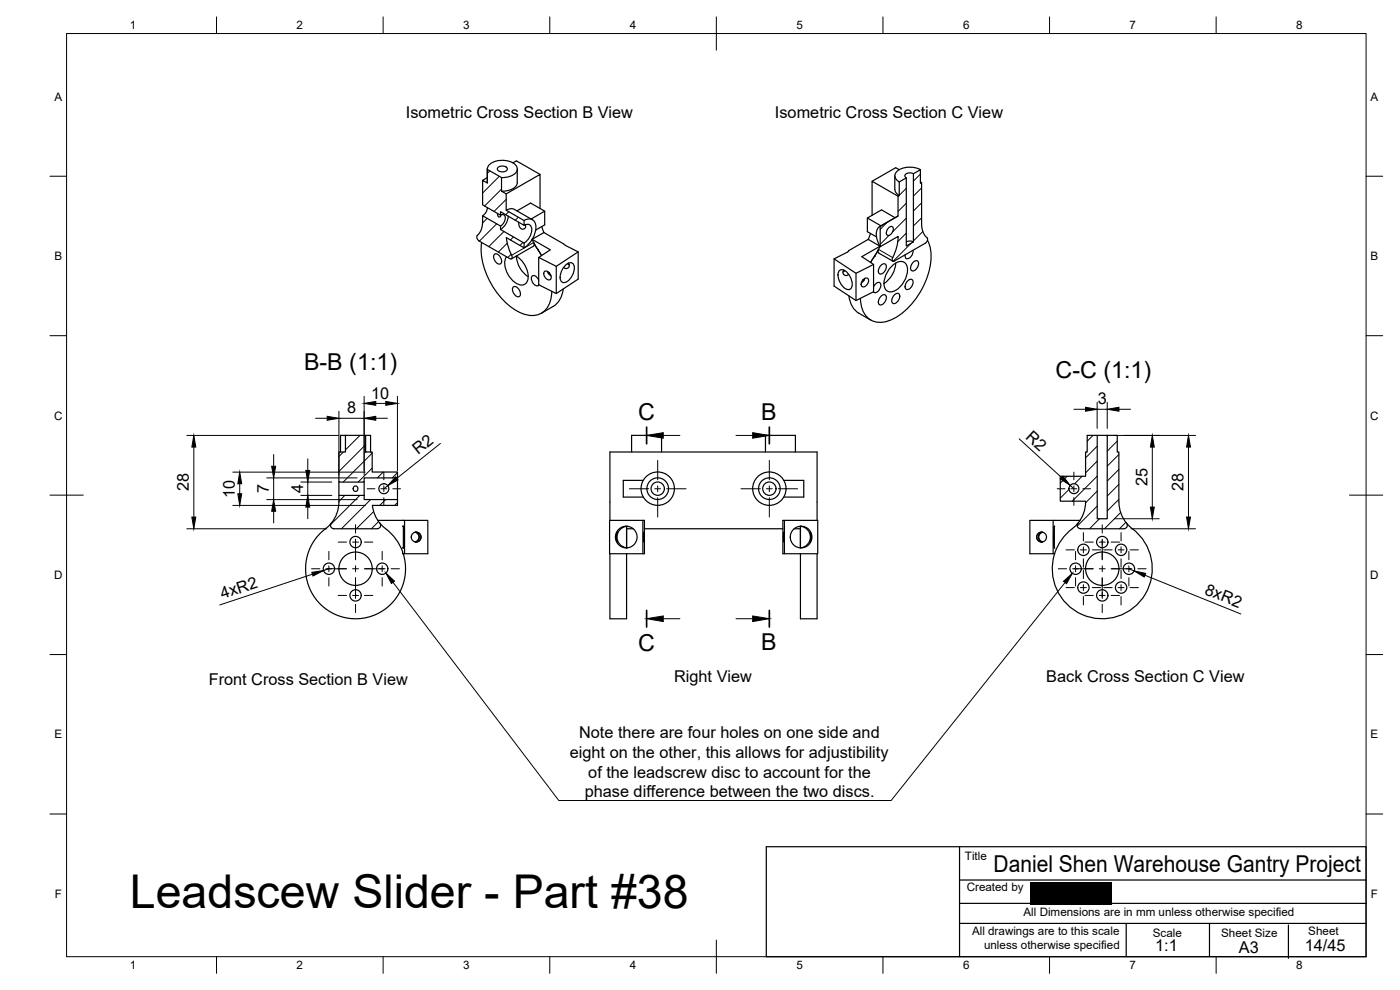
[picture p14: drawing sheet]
<svg xmlns="http://www.w3.org/2000/svg" width="420mm" height="297mm" viewBox="0 0 420 297" stroke-linecap="round" stroke-linejoin="round" font-family="sans-serif">
<defs><g id="words">
<text font-size="14" x="39" y="272.4">Leadscew Slider - Part #38</text>
<g font-size="7">
<text x="91.2" y="110.9">B-B (1:1)</text>
<text x="316.8" y="113.4">C-C (1:1)</text>
<text x="191.5" y="126.1">C</text>
<text x="228.5" y="126.1">B</text>
<text x="191.5" y="195.2">C</text>
<text x="228.5" y="195.1">B</text>
<text x="298.2" y="261.7">Daniel Shen Warehouse Gantry Project</text>
</g>
<g font-size="4.9">
<text x="121.8" y="35.5">Isometric Cross Section B View</text>
<text x="232.6" y="35.5">Isometric Cross Section C View</text>
<text x="111.4" y="119.6">10</text>
<text x="104.1" y="124">8</text>
<text x="329.4" y="121.3">3</text>
<text x="307.6" y="131.3" transform="rotate(42 307.6 131.3)">R2</text>
<text x="125.5" y="136.6" transform="rotate(-39 125.5 136.6)">R2</text>
<text x="56.7" y="147.3" transform="rotate(-90 56.7 147.3)">28</text>
<text x="70.5" y="149.5" transform="rotate(-90 70.5 149.5)">10</text>
<text x="80.7" y="148" transform="rotate(-90 80.7 148)">7</text>
<text x="91" y="147.9" transform="rotate(-90 91 147.9)">4</text>
<text x="344.4" y="145.8" transform="rotate(-90 344.4 145.8)">25</text>
<text x="355.2" y="147.3" transform="rotate(-90 355.2 147.3)">28</text>
<text x="66.8" y="179.8" transform="rotate(-18 66.8 179.8)">4xR2</text>
<text x="361.3" y="178.2" transform="rotate(22 361.3 178.2)">8xR2</text>
<text x="62.7" y="205.5">Front Cross Section B View</text>
<text x="202.3" y="204.6">Right View</text>
<text x="314" y="204.8">Back Cross Section C View</text>
<text x="173.8" y="221.5">Note there are four holes on one side and</text>
<text x="171" y="227.4">eight on the other, this allows for adjustibility</text>
<text x="176.6" y="233.3">of the leadscrew disc to account for the</text>
<text x="175.5" y="239.2">phase difference between the two discs.</text>
<text x="346.7" y="285.3">1:1</text>
<text x="371.8" y="286">A3</text>
<text x="391.6" y="285.2">14/45</text>
</g>
<g font-size="3.5">
<text x="39" y="8.8">1</text>
<text x="89" y="8.8">2</text>
<text x="139" y="8.8">3</text>
<text x="189" y="8.8">4</text>
<text x="239" y="8.8">5</text>
<text x="289" y="8.8">6</text>
<text x="339" y="8.8">7</text>
<text x="389" y="8.8">8</text>
<text x="16.3" y="30.2">A</text>
<text x="411.3" y="30.2">A</text>
<text x="16.3" y="78">B</text>
<text x="411.3" y="78">B</text>
<text x="16.2" y="125.9">C</text>
<text x="411.2" y="125.9">C</text>
<text x="16.2" y="173.7">D</text>
<text x="411.2" y="173.7">D</text>
<text x="16.3" y="221.6">E</text>
<text x="411.3" y="221.6">E</text>
<text x="289.6" y="258">Title</text>
<text x="16.4" y="269.4">F</text>
<text x="290.1" y="267.3">Created by</text>
<text x="411.4" y="269.4">F</text>
<text x="307.2" y="274.9">All Dimensions are in mm unless otherwise specified</text>
<text x="291.7" y="280.6">All drawings are to this scale</text>
<text x="346" y="281.2">Scale</text>
<text x="366.5" y="281">Sheet Size</text>
<text x="392.6" y="280.7">Sheet</text>
<text x="295.3" y="284.8">unless otherwise specified</text>
<text x="39" y="290.8">1</text>
<text x="89" y="290.8">2</text>
<text x="139" y="290.8">3</text>
<text x="189" y="290.8">4</text>
<text x="239" y="290.8">5</text>
<text x="289" y="290.8">6</text>
<text x="339" y="290.8">7</text>
<text x="389" y="290.8">8</text>
</g>
</g></defs>
<g fill="none" stroke="#000" stroke-width=".36">
<path d="M146.2 50.8l4.3 2.5v4.1l1.4 .8v4.9l5.4 3.1v1.4l-7.1-4.1v1.1l-5.4-3.1v-7.4l1.4 .8zM146.2 50.7l.1 4.2M146.2 53.3l-1.4 .8M146.3 50.8a3.3 3.3 0 0 1 3.4-2.6 5.3 5.3 0 0 1 5.5 2 2.92 2.92 0 0 1-3.1 3l-1.6 .1M149.4 50.3a1.96 1.96 0 0 1 2.9 .3 1.69 1.69 0 0 1-2.9 .5zM151.9 58.2l10.2-5.9v10.3M153.9 48.9l1.1-.6 7.1 4M155.2 50.7l.1 4.1a3.9 3.9 0 0 1-4.2 2.6h-.6M268.5 52.8v4M268.6 56.8l.2 .8 1.1 1.1M269.5 58.9l-7.8-4.5v10.2M269.9 50.9l-1.1-.6-7.1 4.1"/>
<path d="M269.9 54.6l2.1-1.2v20.4l2.1-1.2v-20.5l2.1-1.2v4.1l.4-.2v12.3a5.4 5.4 0 0 0 1.8 4.4l-.1 .7-.4 .6-9.5 5.5-.6-.1v-.7a13.9 13.9 0 0 0 1.7-6.6l-5.3 3.1v-6.1l5.3-3.1v-5.9l.4-.2zM274.1 52.1a1.66 1.66 0 0 0-2.5 .8l.4 .5M276.2 54.6l.4 .2M276.2 50.9a6.4 6.4 0 0 0-7.3 .9 1.88 1.88 0 0 0 1 2.8M143.2 70.6v.9l.6 .8M144.6 72.7a22.6 22.6 0 0 0 8.4 19.1 9.1 9.1 0 0 0 9.2 2.3 7.2 7.2 0 0 0 3.4-6.7M146.3 62.3a3.1 3.1 0 0 1-1.4 2.4M148.4 76.3a1.87 1.87 0 0 1 2.1 2.1 .74 .74 0 0 1-.3 .8 .74 .74 0 0 1-.9-.1l-.9-1.1a1.54 1.54 0 0 1 0-1.7zM149.3 64l.2 .9 .3 .2 .4-.1 .1-.5M150.2 67.8l-5.4-3.1a7.7 7.7 0 0 1-1 5.3l-.6 .7M150.2 67.8v1.1l7.1 4v1.5l-5.3-3.1M150.2 64.6a.95 .95 0 0 1 1.2 0 .95 .95 0 0 1 .2 1.2l-.7 1.4-.7 .6"/>
<path d="M151.9 63.1l1.1-.4h1l5.8 3.2M152 71.3a18.3 18.3 0 0 0 1.7 5.8l-.2 .6-.5-.1-9.2-5.3M152.5 64.8a5.1 5.1 0 0 1-2.3 4M154.9 76.8a7.4 7.4 0 0 1 3.5 7.3 2.27 2.27 0 0 1-3.9 .6 7.1 7.1 0 0 1-2.8-7.2l.3-.5M155 76.9a7.8 7.8 0 0 0 3.5 6.1M155.2 63.3l4-2.4 4.3 2.5v4.1l-2.7 1.5M155.6 66.7l.2 1.1 .7 .9 .6 .1 .5-.3 .2-.5-.2-.6M157.3 66.2a2.16 2.16 0 0 1 2.5-.3 2.16 2.16 0 0 1 1 2.3 7.8 7.8 0 0 1-3.5 6.1M157.3 67.6a1.52 1.52 0 0 1 1.9 .1 1.52 1.52 0 0 1 .3 1.9l-.8 1.9-1.4 1.4M159.7 71.8l1.7 3M161.4 74.8l1.1 1.9M161.4 74.8l-1.2-2 .1 .6-.2 .5-6.6 3.8"/>
<path d="M161.7 77.2l5.2 2.7v8.2M162.6 68l.6 1.8M163.2 69.8l-3.5 2 5.4 3.1-3.4 2.3v8.2l5.2 2.7 6.6-4.4v-8.1l-3.8-2M163.2 69.8l5.9 3.4M163.5 63.4l-4.1 2.3M169.2 73.2l.5 .4M169.7 79.5a1.39 1.39 0 0 1 1.7-.7 1.39 1.39 0 0 1 1 1.6 4.6 4.6 0 0 1-3.2 4.4 1.96 1.96 0 0 1-.9-2.9l.6-1.3zM170.3 79.1l.6 .4M170.6 79l.3 .8-.3 .5-.8 .3-.6-.4M173.5 75.6l-6.6 4.3M250.3 77.7l6.6 4.3 5.3-2.7M260.3 65.4l4.1 2.4"/>
<path d="M260.6 71.8l-5.9 3.4-.4 .5-4 2v8.1l6.6 4.4 5.3-2.7v-8.2l-3.5-2.3 5.4-3.1-1.6 3 1.2-2.1-.2 .7 .2 .4 4.2 2.5M260.6 71.8l3.4 2M261.2 70l-.6 1.8M262.5 76.9l-1.2 1.8M264.2 67.9a3.5 3.5 0 0 0-.8 4.5l.8 1.6M264.4 79.6a.88 .88 0 0 1 1.5 0 2.22 2.22 0 0 1-1.8 2.6 1.62 1.62 0 0 1 .3-2.6zM266.7 68.3a.77 .77 0 0 1 1.3 0 1.95 1.95 0 0 1-1.6 2.3 1.42 1.42 0 0 1 .3-2.3zM267.6 79.9a3 3 0 0 1 4.2-.9 5.7 5.7 0 0 1-1.2 6.5l-.5 .6a3 3 0 0 1-4.2 .9 5.7 5.7 0 0 1 1.1-6.5zM268.6 65.3l-4-2.3-4.3 2.4v4.1l2.7 1.6M268.8 78.9a7.8 7.8 0 0 1-3.5 6.2M269.5 64.8l-5.5 3.2M272 72.6l1.3-.3 .8 .3"/>
<path d="M274 75.1a2.08 2.08 0 0 1-2 2.5l-.3-.5v-.6M274.1 78.7a.88 .88 0 0 1 1.5 0 2.22 2.22 0 0 1-1.8 2.6 1.62 1.62 0 0 1 .3-2.6zM278.3 72.1a14.5 14.5 0 0 1-.3 11.8 20.7 20.7 0 0 1-11.9 12.5 5.9 5.9 0 0 1-7.8-5.6l-.1-1.3M154 86.1a1.87 1.87 0 0 1 2.2 2.1 .74 .74 0 0 1-.4 .8 .74 .74 0 0 1-.8-.1l-1-1.1a1.54 1.54 0 0 1 0-1.7zM161.7 84.1a1.37 1.37 0 0 0-2.1-1.1 2.1 2.1 0 0 0 1.9 2.7l.2-.2M163.4 81.5a1.65 1.65 0 0 1 1.6 .6 1.65 1.65 0 0 1 .2 1.7 1.65 1.65 0 0 1-1.6-.6 1.65 1.65 0 0 1-.2-1.7zM164.3 81.5l.4 .7 .7 .6M164.7 81.8l.1 .1M164.9 81.9l-.3 .1M169 86.7a6.7 6.7 0 0 1-3 5.2l-3.5 2.1M251.8 81.3a1.78 1.78 0 0 1 2.8 .8l.9 1.9a1.96 1.96 0 0 1-.8 2.9 4.4 4.4 0 0 1-2.9-5.6zM253.2 81.1l-.2 .8 .3 .6 .8 .2 .6-.4"/>
<path d="M253.5 81.2l-.5 .4M254.8 88.8a6.7 6.7 0 0 0 3 5.2l3.5 2M256.9 82v8.2M259 83.9l.3 .2M259.2 83.8a.9 .9 0 0 1 1.4-.1 .9 .9 0 0 1-.1 1.3l-.6 .7a.9 .9 0 0 1-1.3 .1 .9 .9 0 0 1 0-1.3zM259.5 83.6l-.3 .7-.7 .6M262.2 86l.5-.7a.91 .91 0 0 1 1.2-.5 .91 .91 0 0 1 .4 1.3l-.6 1.1a1.09 1.09 0 0 1-1.6 .4M264.4 88.9a.88 .88 0 0 1 1.5 0 2.22 2.22 0 0 1-1.8 2.6 1.62 1.62 0 0 1 .3-2.6zM268.4 88.5a.88 .88 0 0 1 1.6 0 2.22 2.22 0 0 1-1.9 2.6 1.62 1.62 0 0 1 .3-2.6zM272.4 84.2a.88 .88 0 0 1 1.6 0 2.22 2.22 0 0 1-1.9 2.7 1.62 1.62 0 0 1 .3-2.7zM103.7 130.6h6v5h2v6h7.6v1.8h-10v1.2h-7.6v-9h2zM103.7 130.6h-1.5v5"/>
<path d="M109.7 130.6h1.5v5M189.5 135.6v-5h9v5M229.7 135.6v-5h9v5M329.3 130.6h3M99.4 157a1.01 1.01 0 0 0-.1 1.1 1.01 1.01 0 0 0 .9 .5M99.4 157l-.6 .7a15.2 15.2 0 0 0-6.8 15.7 15.2 15.2 0 0 0 12.2 12 15 15 0 0 0 16.8-19.3M100.2 158.7h13M101.7 150.6a10 10 0 0 1-2.3 6.4M101.7 144.6v4M109.3 148.6h-7.6v2M109.3 148.6v1.3h10v1.7h-7.5a10.5 10.5 0 0 0 4.7 7.6 13.8 13.8 0 0 1 4.4 6.9h.5v-10h-8.1M109.3 144.6v4"/>
<path d="M114 157a1.01 1.01 0 0 1 .1 1.1 1.01 1.01 0 0 1-.9 .5M119.3 143.4v6.5M120.8 157.9h.2a18.1 18.1 0 0 1 .1 6.5M121.1 157.9v6.5M121.1 157.9h-.3M121.4 156.1h7v10h-7M124.6 159.7a1.49 1.49 0 0 1 1.1 1.4 1.49 1.49 0 0 1-1.1 1.5M124.6 159.7l.9 .5 .4 .9-.3 .9-1 .6M124.8 159.6l.9 .4 .6 1-.4 1.2-1.1 .5M182.9 156.1h10.5v10h-10.5zM183 156.1v-20.5h62.2v20.5M185.3 159.7l-.3 1.5 .3 1.5-.5-1.3z"/>
<path d="M188 158.7l.1 5.7M188 158.7h2M188.1 157.9l-.1 6.5a3.2 3.2 0 0 1-2.8-3.3 3.2 3.2 0 0 1 2.9-3.2l-.1 .8M188.2 157.9h-.1M192.9 156.1v10M193 144.1h-6v5h6M193.2 159.6v3zM193.4 158.7h41.5M235.2 159.6v3zM235.2 144.1h6v5h-6M235.4 156.1h10v10h-10.5v-10h.5v10M238.3 158.7h1.9v5.7"/>
<path d="M240.2 157.9h.1M240.2 157.9a3.2 3.2 0 0 1 3 3.2 3.2 3.2 0 0 1-3 3.3zM243.1 159.6l.4 1.3-.1 1-.3 .8 .2-1.5zM312.6 159.6l-.8 .4-.6 1 .4 1.2 1 .5M312.8 159.7l-.9 .5-.3 .9 .3 .9 .9 .6M312.9 159.7a1.49 1.49 0 0 0-1.1 1.4 1.49 1.49 0 0 0 1.1 1.5M316.1 156.1h-7v10h7M316.4 157.9h.1M316.4 157.9v6.5M316.4 157.9l-.2 3.2 .2 3.3M323.5 157a1.01 1.01 0 0 0-.1 1.1 1.01 1.01 0 0 0 .9 .5M323.5 157l-1 1a16 16 0 0 0-6 8.1"/>
<path d="M324.1 156.1h-8v10h.4M324.3 158.7h13M325.8 150.6v-.2h-7.6v-7.5h7.6v-7.3h.5v-5h3v25h3v-25h3v5h.5v15M325.8 150.6a10 10 0 0 1-2.3 6.4M335.8 150.6a10 10 0 0 0 2.3 6.4M338.1 157l.6 .7a15.2 15.2 0 0 1-.1 25.7 15 15 0 0 1-17-.9 15 15 0 0 1-5.1-16.4M338.1 157a1 1 0 0 1 .1 1.1 1 1 0 0 1-.9 .5M120.8 164.4h.3M183 166.1v19.6h5v-19.6M188.1 164.4h.1M240.2 166.1v19.6h5v-19.6M316.4 164.4h.1"/>
<path d="M230 254h180v33h-180zM288 254v33M288 277.1h122M288 264h122M288 271h21.1M333.6 271h76.4M338 277.1v9.9M363 277.2v9.8M386.7 277.5v10.1"/>
<circle cx="106.8" cy="146.6" r=".78"/>
<circle cx="115.2" cy="146.6" r="1.5"/>
<circle cx="197.4" cy="146.6" r="5"/>
<circle cx="197.4" cy="146.6" r="2"/>
<circle cx="197.4" cy="146.6" r="3.2"/>
<circle cx="230.9" cy="146.6" r="5"/>
<circle cx="230.9" cy="146.6" r="2"/>
<circle cx="230.9" cy="146.6" r="3.2"/>
<circle cx="322.3" cy="146.6" r="1.49"/>
<circle cx="98.7" cy="170.6" r="1.7"/>
<circle cx="106.7" cy="178.6" r="1.7"/>
<circle cx="106.7" cy="162.6" r="1.7"/>
<circle cx="106.7" cy="170.6" r="5"/>
<circle cx="114.7" cy="170.6" r="1.7"/>
<circle cx="124.9" cy="161.1" r="1.49"/>
<circle cx="187.9" cy="161.1" r="3.2"/>
<circle cx="240.4" cy="161.1" r="3.2"/>
<circle cx="312.6" cy="161.1" r="1.49"/>
<circle cx="322.8" cy="170.6" r="1.7"/>
<circle cx="325.2" cy="165" r="1.7"/>
<circle cx="325.2" cy="176.3" r="1.7"/>
<circle cx="330.8" cy="162.6" r="1.7"/>
<circle cx="330.8" cy="178.6" r="1.7"/>
<circle cx="330.8" cy="170.6" r="5"/>
<circle cx="336.5" cy="165" r="1.7"/>
<circle cx="336.5" cy="176.3" r="1.7"/>
<circle cx="338.8" cy="170.6" r="1.7"/>
</g>
<g fill="none" stroke="#000" stroke-width=".3">
<path d="M20 10.1h390v276.9h-390zM65 5.1v5M115 5.1v5M165 5.1v5M215 5.1v10M265 5.1v5M315 5.1v5M365 5.1v5M15 52.9h5M147 51.3l-.7 .7M149.8 52.9l-4.9 5M150.5 56.7l-5.1 5.1"/>
<path d="M151.9 59.8l-3.6 3.6M269.7 58.8l-.2 .2M272 56.5l-2.1 2.1M276.2 52.2l-2.1 2.2M276.6 56.4l-2.5 2.5M410 52.9h5M146.2 65.5l-1.4 1.4M149.1 67.2l-5.2 5.2M151.3 69.5l-4.6 4.5M152.2 73l-2.6 2.6M152.7 63.5l-.9 .9M153.4 76.3l-1 1"/>
<path d="M154.1 71.1l-.9 .9M155.5 65.2l-.9 .9M157 72.7l-1 .9M160.1 72.8l-6.6 3.8M161.4 74.8h.1M165 74.9v.2M258.7 77v.1M262.4 76.9h.1M263.7 74.8l4.2 2.5M266.3 66.7l-2.1 2.1M266.8 70.6l-2.6 2.7M269.3 71l.2 .1"/>
<path d="M272 61l-2.5 2.4M272 65.5l-4.1 4.1M272 70l-2.6 2.5M273.5 72.9l-5.5 5.5M276.6 60.9l-2.5 2.4M276.6 65.4l-2.5 2.4M276.9 69.5l-2.8 2.8M15 100.7h5M109.3 118.9v23.6M119.3 118.9v22.4M410 100.7h5M56.1 130.6h45.5"/>
<path d="M58.2 134.1v21M82.1 136.4v3.5M92.4 137.7v3.4M94.7 125.5h3.5M101.7 123.4v19.1M101.7 125.5h7.6M103 135.6l-1.3 1.4M108 130.6l-4.3 4.4M109.7 133.4l-8 8.1M111.7 136l-8.7 8.6M112.8 125.5h3.5M112.8 121h3"/>
<path d="M132.2 133.1l-13.1 10.4M197.4 138.1v5.9M199.1 130.6h4.9M220.9 130.6h5M230.9 138.1v5.9M305.9 131.7l12.7 11.6M322.3 122.8h3.5M328 130.6l-1.7 1.8M329.3 133.9l-3.5 3.5M329.3 138.4l-3.5 3.5M329.3 120.7v7.9M329.3 122.8h3"/>
<path d="M332.3 120.7v7.9M332.5 130.6l-.2 .3M334.4 130.6h24.4M335.3 132.4l-3 3M335.8 136.4l-3.5 3.5M335.8 122.8h3.5M345.8 134.1v18.1M356.7 134.1v21M15 148.6h10M56.1 158.7h42M69.8 141.7h39.8M69.8 151.6h39.8"/>
<path d="M71.9 145.1v3.1M80 143.4h27.2M80 149.9h27.2M82.1 143.4v6.5M82.1 153.4v3.5M90.3 144.6h9.3M90.3 148.6h9.3M92.4 144.6v4M92.4 152.2v3.4M103.5 148.6l-1.8 1.8M106.7 157.4v2.6M108 148.6l-8.8 8.8"/>
<path d="M110.2 146.6h2.3M111.2 149.9l-8.7 8.8M111.7 140.4l-4.2 4.2M112.1 153.5l-5.1 5.2M113.6 156.5l-2.1 2.2M114.3 146.6h1.8M115 141.7l-1.8 1.7M115.2 141.7v2.3M115.2 145.8v1.7M115.2 149.3v2.3M115.7 149.9l-1.7 1.7M116.4 145.7l-1.2 .9"/>
<path d="M117.9 146.6h2.3M119.3 141.8l-1.6 1.6M119.3 150.8l-.9 .8M188.9 146.6h5.8M196.5 146.6h1.8M197.4 145.8v1.7M197.4 149.3v5.8M200.1 146.6h5.8M222.4 146.6h5.8M230 146.6h1.8M230.9 145.8v1.7M230.9 149.3v5.8"/>
<path d="M233.6 146.6h5.8M317.3 146.6h2.3M320.3 142.9l-2.1 2.1M320.8 146.9l-2.6 2.5M321.2 145.6l1.1 1M321.4 146.6h1.8M322.3 141.7v2.3M322.3 145.8v1.7M322.3 149.3v2.3M324.7 142.9l-2.2 2.3M325 146.6h2.3M325.1 159.8v2.5"/>
<path d="M329.3 142.9l-7.5 7.5M329.3 147.4l-3.5 3.5M329.3 151.9l-6 5.9M330 155.6l-3 3.1M330.8 157.4v2.6M334.4 155.6h13.5M335.8 140.9l-3.5 3.4M335.8 145.3l-3.5 3.5M335.8 149.8l-3.5 3.5M336.3 153.8l-4.8 4.9M336.4 159.8v2.5M337.9 156.7l-1.9 2"/>
<path d="M339.4 158.7h19.4M405 148.6h10M93.5 170.7h2.5M93.8 172.3l-27.8 9.2M97.8 170.7h6.2M98.7 165.4v2.6M98.7 169.8v1.7M98.7 173.3v2.5M98.7 170.7l-1.6 .5M101.5 162.7h2.5M101.5 178.7h2.5M105.8 162.7h1.8"/>
<path d="M105.8 170.7h1.8M105.8 178.7h1.8M106.7 161.8v6.2M106.7 169.8v1.7M106.7 173.3v6.2M109.4 162.7h2.5M109.4 170.7h6.2M109.4 178.7h2.5M114.7 165.4v2.6M114.7 169.8v1.7M114.7 173.3v2.5M117.4 170.7h2.5"/>
<path d="M117.9 174.7l49.8 65.5h99M317.6 170.7h2.5M319.6 174.8l-52.2 65.4h-3.5M319.9 165h2.6M319.9 176.3h2.6M321.9 170.7h6.2M322.8 165.4v2.6M322.8 169.8v1.7M322.8 173.3v2.5M324.2 165h1.8M324.2 176.3h1.8M325.1 164.1v1.8"/>
<path d="M325.1 167.7v2.5M325.1 171.1v2.5M325.1 175.4v1.8M325.1 179v2.5M325.6 162.7h2.5M325.6 178.7h2.5M327.8 165h2.5M327.8 176.3h2.5M329.9 162.7h1.8M329.9 170.7h1.8M329.9 178.7h1.8M330.8 161.8v6.2"/>
<path d="M330.8 169.8v1.7M330.8 173.3v6.2M331.2 165h2.6M331.2 176.3h2.6M333.5 162.7h2.5M333.5 170.7h6.2M333.5 178.7h2.5M335.6 165h1.7M335.6 176.3h1.7M336.4 164.1v1.8M336.4 167.7v2.5M336.4 171.1v2.5"/>
<path d="M336.4 175.4v1.8M336.4 179v2.5M338.8 165.4v2.6M338.8 169.8v1.7M338.8 173.3v2.5M338.8 170.7l1.6 .6M339.1 165h2.6M339.1 176.3h2.6M341.5 170.7h2.5M343.6 172.6l28.8 11.6M15 196.4h5M106.7 181.3v2.5"/>
<path d="M199.1 185.6h4.9M220.9 185.6h5M330.8 181.3v2.5M410 196.4h5M15 244.2h5M410 244.2h5M65 287v5M115 287v5M165 287v5M215 282.1v9.9M265 287v5M315 287v5"/>
<path d="M365 287v5"/>
</g>
<path d="M194.1 128.2v4.9M230.9 128.2v4.9M194.1 183.1v5M230.9 183.1v5" fill="none" stroke="#000" stroke-width=".51"/>
<g fill="#000" stroke="#000" stroke-width=".3">
<path d="M58.2 130.6l.6 3.5h-1.2zM81.5 139.9h1.2l-.6 3.5zM98.2 124.9l3.5 .6-3.5 .6zM109.3 125.5l3.5-.6v1.2zM109.3 121l3.5-.6v1.2zM115.8 120.4l3.5 .6-3.5 .6zM194.1 130.6l5-.8v1.7zM225.9 129.8l5 .8-5 .9zM325.8 122.2l3.5 .6-3.5 .6zM332.3 122.8l3.5-.6v1.2zM345.8 130.6l.6 3.5h-1.2zM356.7 130.6l.6 3.5h-1.2z"/>
<path d="M57.6 155.1h1.2l-.6 3.6zM71.9 141.7l.6 3.4h-1.1zM71.4 148.2h1.1l-.6 3.4zM82.1 149.9l.6 3.5h-1.2zM91.8 141.1h1.1l-.5 3.5zM92.4 148.6l.5 3.6h-1.1zM118.7 143.1l.8 .9-3.1 1.7zM319 142.8l2.2 2.8-3-1.9zM345.2 152.2h1.2l-.6 3.4zM356.1 155.1h1.2l-.6 3.6zM93.6 171.7l3.5-.5-3.2 1.6zM115.8 171.9l2.6 2.5-.9 .7z"/>
<path d="M319.2 174.4l2.6-2.4-1.7 3.1zM340.4 171.3l3.4 .7-.4 1.1zM194.1 185.6l5-.8v1.7zM225.9 184.8l5 .8-5 .9z"/>
</g>
<path d="M309.1 264.6h24.5v6.7h-24.5z" fill-rule="evenodd" fill="#000"/>
<use href="#words"/>
</svg>
